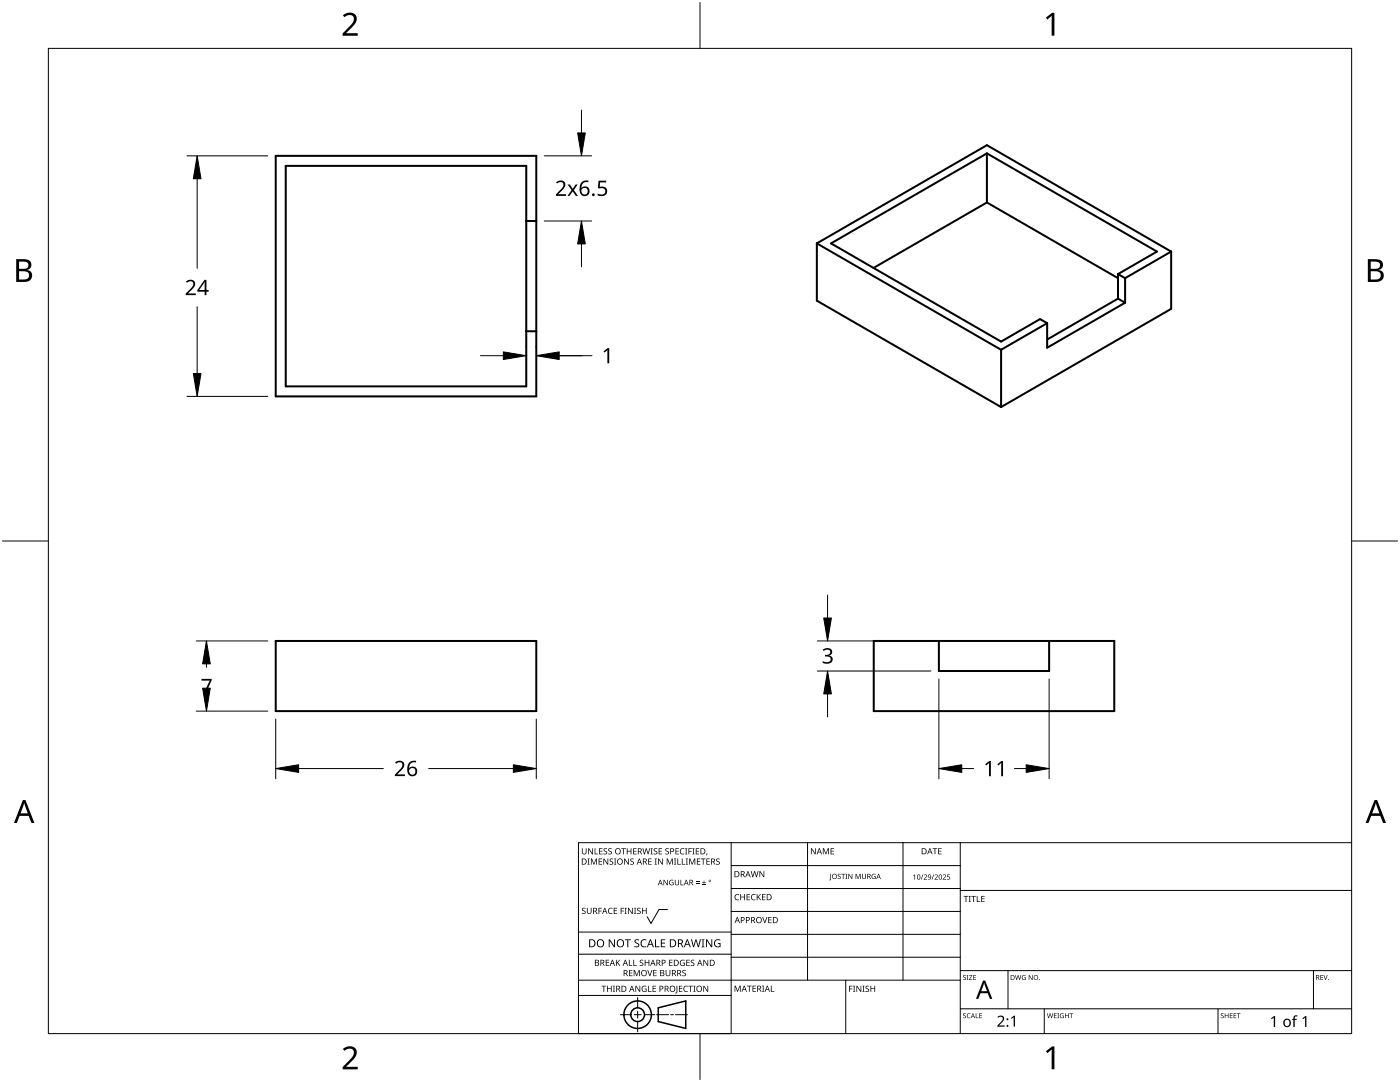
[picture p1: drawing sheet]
<svg xmlns="http://www.w3.org/2000/svg" width="279mm" height="216mm" viewBox="0 0 279 216" stroke-linecap="round" stroke-linejoin="round" font-family="sans-serif">
<g fill="none" stroke="#000" stroke-width=".4">
<path d="M55 31.1h52v48h-52zM57 33.1h48v44h-48zM197 30.6v9.8M197 30.6l33.9 19.6-7.8 4.5M197 30.6l-31.2 18 34 19.6 7.8-4.5 1.4 .8M105 44.1h2M163 48.6v11.4l36.8 21.2M163 48.6l36.8 21.2M163 48.6l34-19.6 36.7 21.2M197 40.4l26.1 15.1M197 40.4l-22.7 13.1M223.1 54.7v4.9"/>
<path d="M223.1 59.6l1.4 .8M223.1 54.7l1.4 .8M223.1 59.6l-14.1 8.2M224.5 55.5v4.9M233.7 50.2l-9.2 5.3M233.7 50.2v11.4l-33.9 19.6M105 66.1h2M199.8 69.8v11.4M209 64.5l-9.2 5.3M224.5 60.4l-15.5 9v-4.9M55 127.9h52v14h-52zM174.4 127.9h48v14h-48z"/>
<path d="M187.4 127.9v6h22v-6"/>
</g>
<path d="M9.7 9.7h260v196.5h-260z" fill="none" stroke="#000" stroke-width=".2"/>
<path d="M139.7 .5v9.2M.5 108h9.2M269.7 108h9.2M139.7 206.2v9.2" fill="none" stroke="#000" stroke-width=".2"/>
<g fill="#000">
<path d="M68.4 3.1a1.64 1.64 0 0 1 2.8 .4 2.52 2.52 0 0 1-1.2 2.2l-.9 .9h2.3v.5h-3v-.4l1.2-1.2a1.95 1.95 0 0 0 .9-2.2 1.23 1.23 0 0 0-1.8 .1zM208.7 3.5l1.3-.9h.4v4.5h-.5v-4l-.9 .8zM68.4 209.3a1.64 1.64 0 0 1 2.8 .4 2.52 2.52 0 0 1-1.2 2.2l-.9 1h2.3v.5h-3v-.5l1.2-1.2a1.95 1.95 0 0 0 .9-2.1 1.23 1.23 0 0 0-1.8 .1zM208.7 209.8l1.3-1h.4v4.6h-.5v-4l-.9 .7z"/>
<path d="M3.2 51.7h1.3a1.28 1.28 0 0 1 1.7 1.3 1.04 1.04 0 0 1-.8 .9 1.23 1.23 0 0 1 1 1.5 1.23 1.23 0 0 1-1.6 .9h-1.6zM3.8 54.1v1.7h.9a.86 .86 0 0 0 1.1-.9 .86 .86 0 0 0-1.1-.8zM3.8 52.2v1.4h.8a.78 .78 0 0 0 1.1-.7 .78 .78 0 0 0-1.1-.7z"/>
<path d="M273 51.7h1.3a1.28 1.28 0 0 1 1.7 1.3 1.04 1.04 0 0 1-.9 .9 1.23 1.23 0 0 1 1 1.5 1.23 1.23 0 0 1-1.5 .9h-1.6zM273.6 54.1v1.7h.9a.86 .86 0 0 0 1.1-.9 .86 .86 0 0 0-1.2-.8zM273.6 52.2v1.4h.8a.78 .78 0 0 0 1-.7 .78 .78 0 0 0-1.1-.7z"/>
<path d="M4.6 159.6h.5l1.8 4.6h-.6l-.6-1.4h-1.8l-.5 1.4h-.6zM4.8 160.2l-.7 2.1h1.4z"/>
<path d="M274.3 159.6h.5l1.8 4.6h-.6l-.5-1.4h-1.8l-.6 1.4h-.6zM274.6 160.2l-.7 2.1h1.4z"/>
</g>
<g fill="none" stroke="#000" stroke-width=".2">
<path d="M145.9 168.1v38.1h-30.5v-38.1h154.3M145.9 172.7h45.7M145.9 177.3h45.7M161.2 168.1v27.5M180.2 168.1v27.5M191.6 168.1v38.1M191.6 177.7h78.1M115.4 198.6h30.5M115.4 195.6h76.2M115.4 190.4h30.5M115.4 186h30.5M127.3 199v2.1"/>
<path d="M133.2 181.5h-1.7l-1.6 2.8-.7-1.4M145.9 181.9h45.7M145.9 186.4h45.7M145.9 191h45.7M168.8 195.6v10.6M191.6 193.7h78.1M201.2 193.7v7.6M262.1 193.7v7.6M123.8 202.5h2.1M126.6 202.5h1.3M127.3 201.8v1.4M127.3 203.8v2.1"/>
<path d="M128.6 202.5h2.1M131 202.5h2.4M133.8 202.5h.6M134.8 202.5h2.4M191.6 201.3h78.1M208.4 201.3v4.9M243.1 201.3v4.9"/>
</g>
<g fill="#000">
<path d="M116.1 169.3h.2v.8a.32 .32 0 0 0 .3 .3 .32 .32 0 0 0 .3-.3v-.8h.2v.8a.47 .47 0 0 1-.5 .4 .47 .47 0 0 1-.5-.5zM117.3 171.3h.4l-.1 .1v1l.1 .1h-.4l.1-.1v-1zM117.4 169.3h.2l.6 1v-1h.1v1.2h-.1l-.7-1v1h-.1zM117.9 171.3h.3l.3 1 .4-1h.2v1.2h-.1v-1l-.4 1h-.1l-.4-1v1h-.2zM118.7 169.3h.1v1h.6v.2h-.7zM119.5 171.3h.7v.1h-.6v.4h.5v.2h-.5v.4h.6v.1h-.7zM119.6 169.3h.6v.1h-.5v.4h.5v.1h-.5v.4h.5v.2h-.6zM120.5 169.4l.4-.1h.3l-.1 .1a.25 .25 0 0 0-.4-.1 .25 .25 0 0 0 0 .4 .4 .4 0 0 1 .5 .3 .4 .4 0 0 1-.3 .5 .4 .4 0 0 1-.5-.2h.2a.27 .27 0 0 0 .4-.1 .27 .27 0 0 0-.3-.3l-.2-.2zM120.4 171.3h.2l.6 1v-1h.2v1.2h-.2l-.6-1v1h-.2zM121.4 169.4l.5-.1h.2v.1a.25 .25 0 0 0-.4-.1 .25 .25 0 0 0 0 .4 .4 .4 0 0 1 .4 .3 .4 .4 0 0 1-.2 .5 .4 .4 0 0 1-.5-.2h.1a.27 .27 0 0 0 .5-.1 .27 .27 0 0 0-.4-.3l-.2-.2zM121.7 171.4l.4-.1 .3 .1-.1 .1a.25 .25 0 0 0-.4-.1 .25 .25 0 0 0 0 .4 .4 .4 0 0 1 .5 .3 .4 .4 0 0 1-.3 .5 .4 .4 0 0 1-.5-.3l.2 .1a.27 .27 0 0 0 .4-.2 .27 .27 0 0 0-.3-.3l-.2-.2zM122.5 171.3h.5l-.2 .1v1l.2 .1h-.5l.2-.1v-1z"/>
<path d="M124 169.3h.9v.1h-.4v1.1h-.1v-1.1h-.4zM124.6 171.3h.1l.7 1v-1h.1v1.2h-.2l-.6-1v1h-.1zM125.1 169.3h.1v.5h.7v-.5h.1v1.2h-.1v-.6h-.7v.6h-.1zM125.8 171.4l.5-.1 .2 .1v.1a.25 .25 0 0 0-.4-.1 .25 .25 0 0 0 0 .4 .4 .4 0 0 1 .4 .3 .4 .4 0 0 1-.2 .5 .4 .4 0 0 1-.5-.3l.1 .1a.27 .27 0 0 0 .5-.2 .27 .27 0 0 0-.4-.3l-.2-.2zM126.4 169.3h.6v.1h-.5v.4h.5v.1h-.5v.4h.5v.2h-.6zM128.2 169.3h.2l.2 1 .3-1h.2l.2 1 .3-1h.1l-.3 1.2h-.1l-.3-1.1-.3 1.1h-.2zM129.4 171.3h.6v.1h-.5v.4h.5v.2h-.5v.4h.5v.1h-.6zM129.8 169.3h.5l-.2 .1v1l.2 .1h-.5l.2-.1v-1zM130.7 171.3h.4l-.1 .1v1l.1 .1h-.4l.1-.1v-1zM130.5 169.4l.4-.1h.3l-.1 .1a.25 .25 0 0 0-.4-.1 .25 .25 0 0 0 0 .4 .4 .4 0 0 1 .5 .3 .4 .4 0 0 1-.3 .5 .4 .4 0 0 1-.5-.2h.2a.27 .27 0 0 0 .4-.1 .27 .27 0 0 0-.3-.3l-.2-.2zM131.4 169.3h.7v.1h-.5v.4h.5v.1h-.5v.4h.5v.2h-.7zM131.3 171.3h.2l.7 1-.1-1h.2v1.2h-.2l-.6-1v1h-.2z"/>
<path d="M132.4 175.6h.2l.6 .9v-.9h.1v1h-.2l-.6-.9v.9h-.1zM132.8 169.4l.4-.1h.3l-.1 .1a.25 .25 0 0 0-.3-.1 .25 .25 0 0 0 0 .4 .4 .4 0 0 1 .4 .3 .4 .4 0 0 1-.3 .5 .4 .4 0 0 1-.4-.2h.1a.27 .27 0 0 0 .5-.1 .27 .27 0 0 0-.4-.3l-.2-.2zM133.1 171.3h.2l.4 1 .4-1h.2v1.2h-.2v-1l-.4 1h-.1l-.4-1v1h-.1zM133.7 175.7l.5-.2 .2 .1v.1a.45 .45 0 0 0-.7 .4 .45 .45 0 0 0 .6 .4v-.3h-.2v-.1h.3v.5a.6 .6 0 0 1-.8-.1 .6 .6 0 0 1 .1-.8zM134.5 171.3h.4l-.1 .1v1l.1 .1h-.4l.2-.1v-1zM135.2 171.3h.1v1.1h.6v.1h-.7zM134.8 169.3h.7v.1h-.6v.4h.5v.1h-.5v.4h.6v.2h-.7zM134.7 175.6h.1v.7a.28 .28 0 0 0 .3 .2 .28 .28 0 0 0 .3-.2v-.7h.1v.7a.42 .42 0 0 1-.4 .4 .42 .42 0 0 1-.4-.4zM135.8 175.6h.1v.9h.5v.1h-.6zM136.1 171.3h.1v1.1h.6v.1h-.7zM135.8 169.4l.5-.2 .3 .1-.1 .1a.49 .49 0 0 0-.7 .5 .49 .49 0 0 0 .8 .4 .52 .52 0 0 1-.7 .1 .52 .52 0 0 1-.2-.6zM136.7 169.3h.5l-.2 .1v1l.2 .1h-.5l.2-.1v-1z"/>
<path d="M136.9 171.3h.4l-.1 .1v1l.1 .1h-.4l.1-.1v-1zM137.4 169.3h.7v.1h-.6v.4h.5v.2h-.5v.5h-.1zM137.5 171.3h.3l.3 1 .4-1h.3v1.2h-.2v-1l-.4 1h-.1l-.4-1v1h-.2zM138.2 169.3h.4l-.1 .1v1l.1 .1h-.4l.1-.1v-1zM138.9 176.2h.7v.1h-.7zM138.9 175.9h.7v.1h-.7zM138.9 169.3h.6v.1h-.5v.4h.5v.1h-.5v.4h.5v.2h-.6zM139.1 171.3h.7v.1h-.6v.4h.5v.2h-.5v.4h.6v.1h-.7zM140.1 176.5h.8v.1h-.8zM139.9 171.3h.9v.1h-.4v1.1h-.1v-1.1h-.4zM140.4 175.7h.2v.3h.3v.2h-.3v.3h-.2v-.3h-.3v-.2h.3zM141 170.3h.2l-.3 .4z"/>
<path d="M141 171.3h.7v.1h-.6v.4h.5v.2h-.5v.4h.6v.1h-.7zM143 171.4l.4-.1 .2 .1v.1a.25 .25 0 0 0-.4-.1 .25 .25 0 0 0 0 .4 .4 .4 0 0 1 .5 .3 .4 .4 0 0 1-.3 .5 .4 .4 0 0 1-.5-.3l.2 .1a.27 .27 0 0 0 .4-.2 .27 .27 0 0 0-.3-.3l-.3-.2zM146.8 178.6l.4-.2 .3 .1v.1a.49 .49 0 0 0-.7 .4 .49 .49 0 0 0 .7 .5 .52 .52 0 0 1-.7 0 .52 .52 0 0 1-.2-.6zM147.7 178.4h.2v.5h.6v-.5h.2v1.2h-.2v-.5h-.6v.5h-.2zM149 178.4h.7v.1h-.5v.4h.4v.2h-.4v.4h.5v.1h-.7zM150 178.6l.5-.2 .3 .1-.1 .1a.49 .49 0 0 0-.7 .4 .49 .49 0 0 0 .8 .5 .52 .52 0 0 1-.7 0 .52 .52 0 0 1-.2-.6zM149.8 173.8h.2l.2 1.1 .3-1.1h.2l.3 1.1 .2-1.1h.2l-.3 1.2h-.2l-.3-1-.3 1h-.1zM151 178.4h.2v.6l.5-.6h.2l-.5 .5 .5 .7h-.2l-.4-.6-.1 .6h-.2zM151.6 173.8h.1l.7 1v-1h.1v1.2h-.2l-.6-1v1h-.1zM152.1 178.4h.7v.1h-.6v.4h.5v.2h-.5v.4h.6v.1h-.7zM161.8 169.3h.2l.7 1v-1h.1v1.2h-.2l-.6-1v1h-.2zM164.2 169.3h.2l.4 .9 .4-.9h.2v1.2h-.1v-1.1l-.4 1.1h-.1l-.4-1.1v1.1h-.2z"/>
<path d="M165.7 174.4h.1v1l-.3 .3v-.2l.2-.1zM165.8 169.3h.6v.1h-.5v.4h.5v.1h-.5v.4h.5v.2h-.6zM167.2 174.5l.4-.1h.2l-.1 .1a.24 .24 0 0 0-.3-.1 .24 .24 0 0 0-.1 .3 .24 .24 0 0 0 .3 .2 .32 .32 0 0 1 .1 .5 .32 .32 0 0 1-.5-.2v.1a.26 .26 0 0 0 .4 0 .26 .26 0 0 0 .1-.3 .26 .26 0 0 0-.4-.1zM167.9 174.4h.8v.1h-.4v.9h-.1v-.9h-.3zM168.7 174.4h.4l-.1 .1v.8l.1 .1h-.4l.1-.1v-.8zM169.3 174.4h.1l.6 .8v-.8h.1v1h-.1l-.6-.9v.9h-.1zM170.8 174.4h.1l.4 .8 .3-.8h.2v1h-.2l.1-.9-.5 .9-.3-.9v.9h-.1zM172 174.4h.2v.6a.26 .26 0 0 0 .2 .3 .26 .26 0 0 0 .3-.3v-.6h.1v.6a.39 .39 0 0 1-.4 .4 .39 .39 0 0 1-.4-.4zM174.1 174.5l.4-.1h.3l-.1 .1a.42 .42 0 0 0-.6 .3 .42 .42 0 0 0 .5 .5v-.3h-.2v-.2h.4v.5a.56 .56 0 0 1-.8-.1 .56 .56 0 0 1 .1-.7zM182.2 174.7l.4-.2v1h-.1v-.9l-.2 .2zM184.1 174.5h.2l-.4 1h-.1zM184.4 174.6a.37 .37 0 0 1 .6 0 .37 .37 0 0 1-.3 .6l-.2 .2h.5v.1h-.7l.3-.4a.27 .27 0 0 0 .3-.3 .27 .27 0 0 0-.4-.2z"/>
<path d="M186.3 174.5h.1l-.4 1h-.1zM186.1 169.3h.9v.1h-.3v1.1h-.2v-1.1h-.4zM186.5 174.6a.37 .37 0 0 1 .6 0 .37 .37 0 0 1-.2 .6l-.2 .2h.5v.1h-.7l.3-.4a.27 .27 0 0 0 .3-.3 .27 .27 0 0 0-.4-.2zM187.2 169.3h.7v.1h-.5v.4h.5v.1h-.5v.4h.5v.2h-.7zM188.2 174.6a.37 .37 0 0 1 .6 0 .37 .37 0 0 1-.3 .6l-.2 .2h.5v.1h-.7l.3-.4a.27 .27 0 0 0 .3-.3 .27 .27 0 0 0-.4-.2zM189 174.5h.6v.1h-.4l-.1 .3a.34 .34 0 0 1 .5 .2 .34 .34 0 0 1-.2 .4 .34 .34 0 0 1-.4-.1 .27 .27 0 0 0 .4 .1 .27 .27 0 0 0 .1-.4 .27 .27 0 0 0-.4-.1zM192.3 178.8h.9v.1h-.3v1.1h-.2v-1.1h-.4zM193.3 178.8h.5l-.2 .1v1l.2 .1h-.5l.2-.1v-1zM193.8 178.8h1v.1h-.4v1.1h-.2v-1.1h-.4zM194.9 178.8h.2v1.1h.5v.1h-.7zM195.8 178.8h.7v.1h-.5v.4h.5v.1h-.5v.5h.5v.1h-.7zM116.2 181.3l.4-.2 .3 .1-.1 .1a.25 .25 0 0 0-.4-.1 .25 .25 0 0 0 0 .4 .4 .4 0 0 1 .5 .3 .4 .4 0 0 1-.3 .5 .4 .4 0 0 1-.5-.2h.2a.27 .27 0 0 0 .4-.1 .27 .27 0 0 0-.3-.3l-.2-.2z"/>
<path d="M117.1 181.1h.2v.8a.32 .32 0 0 0 .3 .3 .32 .32 0 0 0 .3-.3v-.8h.2v.8a.47 .47 0 0 1-.5 .5 .47 .47 0 0 1-.5-.5zM119.4 181.1h.7v.2h-.5v.4h.5v.1h-.5v.6h-.2zM120 196.7h1v.1h-.4v1.1h-.2v-1.1h-.4zM120.9 191.5h.7v.1h-.6v.4h.5v.2h-.5v.4h.6v.1h-.7zM121.5 181.3l.4-.2 .4 .1-.1 .1a.49 .49 0 0 0-.7 .5 .49 .49 0 0 0 .7 .4 .52 .52 0 0 1-.6 .1 .52 .52 0 0 1-.3-.6zM121.1 196.7h.2v.5h.6v-.5h.2v1.2h-.2v-.6h-.6v.6h-.2zM121.5 187.4h.2l.9 1.3v-1.3h.1v1.6h-.2l-.8-1.3v1.3h-.2zM122.3 196.7h.4l-.1 .1v1l.1 .1h-.4l.2-.1v-1zM122.5 181.1h.7v.2h-.6v.4h.5v.1h-.5v.4h.6v.2h-.7zM122.9 191.5h.2v.6l.5-.6h.2l-.5 .5 .5 .7h-.2l-.4-.6-.1 .6h-.2zM123.9 181.1h.6v.2h-.5v.4h.5v.1h-.5v.6h-.1zM124.7 181.1h.4l-.2 .2v.9l.2 .2h-.4l.1-.2v-.9z"/>
<path d="M124.7 187.4h1.2v.2h-.5v1.4h-.2v-1.4h-.5zM125.5 191.5h.2v1.1h.5v.1h-.7zM125.5 193.6h.7v.1h-.5v.4h.5v.1h-.5v.4h.5v.2h-.7zM125.3 181.1h.2l.7 1.1-.1-1.1h.2v1.3h-.2l-.6-1v1h-.2zM126.4 191.5h.1v1.1h.6v.1h-.7zM126.5 181.1h.5l-.2 .2v.9l.2 .2h-.5l.2-.2v-.9zM126.5 193.6h.2l.4 1 .4-1h.2v1.2h-.2v-1.1l-.4 1.1h-.1l-.4-1.1v1.1h-.1zM126.7 187.6l.3-.2 .6 .1-.2 .1a.33 .33 0 0 0-.6 .2 .33 .33 0 0 0 .4 .4 .47 .47 0 0 1 .4 .6 .47 .47 0 0 1-.7 .2h-.3v-.2h.2a.35 .35 0 0 0 .6-.2 .35 .35 0 0 0-.5-.4l-.3-.2zM126.8 196.7h.2l.6 1v-1h.2v1.2h-.2l-.7-1 .1 1h-.2zM127.2 181.3l.4-.2 .3 .1-.1 .1a.25 .25 0 0 0-.4-.1 .25 .25 0 0 0 0 .4 .4 .4 0 0 1 .5 .3 .4 .4 0 0 1-.3 .5 .4 .4 0 0 1-.5-.2h.2a.27 .27 0 0 0 .4-.1 .27 .27 0 0 0-.3-.3l-.2-.2zM127.7 191.6l.4-.1 .3 .1-.1 .1a.25 .25 0 0 0-.3-.1 .25 .25 0 0 0 0 .4 .4 .4 0 0 1 .4 .3 .4 .4 0 0 1-.3 .5 .4 .4 0 0 1-.4-.3l.1 .1a.27 .27 0 0 0 .5-.2 .27 .27 0 0 0-.4-.3l-.2-.2zM128 187.6l.6-.2 .4 .1-.1 .2a.63 .63 0 0 0-.9 .5 .63 .63 0 0 0 1 .6v.2a.83 .83 0 0 1-1.1-.3 .83 .83 0 0 1 .1-1.1z"/>
<path d="M128.2 196.8l.6-.1 .2 .1v.1a.5 .5 0 0 0-.8 .4 .5 .5 0 0 0 .7 .5v-.4h-.3v-.1h.4v.6a.66 .66 0 0 1-.8-.2 .66 .66 0 0 1 0-.9zM128.1 181.1h.2v.6h.6v-.6h.2v1.3h-.2v-.6h-.6v.6h-.2zM129.2 193.6h.1l.4 1 .3-1h.2l-.4 1.2h-.2zM129.3 196.7h.2v1.1h.5v.1h-.7zM128.7 191.5h.1v.5h.6v-.5h.2v1.2h-.2v-.5h-.6v.5h-.1zM130.7 187.4h.2v1.4h.7v.2h-.9zM130.2 196.7h.7v.1h-.5v.4h.5v.1h-.5v.5h.5v.1h-.7zM130.4 193.6h.6v.1h-.5v.4h.5v.1h-.5v.4h.5v.2h-.6zM131.9 187.4h.9v.2h-.7v.5h.6v.2h-.6v.5h.7v.2h-.9zM132.8 193.6h.2v.7a.32 .32 0 0 0 .3 .4 .32 .32 0 0 0 .3-.4v-.7h.2v.7a.47 .47 0 0 1-.5 .5 .47 .47 0 0 1-.5-.5zM133.5 191.5h.7v.1h-.5v.4h.5v.2h-.5v.4h.5v.1h-.7zM135 196.7h.2v1.3l-.1 .2h-.3l-.1-.1 .3-.2z"/>
<path d="M135.5 196.7h.7v.1h-.5v.4h.4v.1h-.4v.5h.5v.1h-.7zM135.8 191.7l.5-.2 .4 .1-.1 .1a.5 .5 0 0 0-.8 .4 .5 .5 0 0 0 .7 .5v-.4h-.2v-.1h.4v.6a.66 .66 0 0 1-.9-.1 .66 .66 0 0 1 0-.9zM136.2 193.7l.4-.2 .3 .1-.1 .1a.25 .25 0 0 0-.4-.1 .25 .25 0 0 0 0 .4 .4 .4 0 0 1 .5 .3 .4 .4 0 0 1-.3 .5 .4 .4 0 0 1-.5-.2h.2a.27 .27 0 0 0 .5-.1 .27 .27 0 0 0-.4-.3l-.2-.2zM136.5 196.8l.5-.1 .3 .1-.1 .1a.49 .49 0 0 0-.7 .4 .49 .49 0 0 0 .8 .4 .52 .52 0 0 1-.7 .1 .52 .52 0 0 1-.2-.6zM137 191.5h.6v.1h-.5v.4h.5v.2h-.5v.4h.5v.1h-.6zM137.4 196.7h.9v.1h-.4v1.1h-.1v-1.1h-.4zM137.9 191.6l.4-.1 .3 .1-.1 .1a.25 .25 0 0 0-.4-.1 .25 .25 0 0 0 0 .4 .4 .4 0 0 1 .5 .3 .4 .4 0 0 1-.3 .5 .4 .4 0 0 1-.5-.3l.2 .1a.27 .27 0 0 0 .4-.2 .27 .27 0 0 0-.3-.3l-.2-.2zM138.4 196.7h.4l-.1 .1v1l.1 .1h-.4l.1-.1v-1zM137.9 187.4h.2l.3 1.4 .4-1.4h.2l.4 1.4 .3-1.4h.2l-.4 1.6h-.2l-.4-1.3-.4 1.3h-.2zM140 187.4h.6l-.2 .2v1.3l.2 .1h-.6l.2-.1v-1.3zM140.4 196.7h.1l.7 1v-1h.1v1.2h-.1l-.7-1v1h-.1zM140.4 191.5h.2l.6 1v-1h.1v1.2h-.1l-.7-1v1h-.1z"/>
<path d="M140.9 187.4h.2l.9 1.3v-1.3h.1v1.6h-.2l-.8-1.3v1.3h-.2zM142.7 187.6l.7-.2 .4 .1-.1 .2a.65 .65 0 0 0-1 .5 .65 .65 0 0 0 .9 .6v-.4h-.3v-.2h.5v.7a.86 .86 0 0 1-1.1-.1 .86 .86 0 0 1 0-1.2zM146.6 196.7h.2l.4 1 .4-1h.2v1.2h-.1v-1.1l-.4 1.1h-.2l-.4-1.1v1.1h-.1zM149.1 196.7h.9v.1h-.4v1.1h-.1v-1.1h-.4zM150.2 196.7h.7v.1h-.6v.4h.5v.1h-.5v.5h.6v.1h-.7zM152.1 183h.2l.3 1 .4-1h.1l-.4 1.2h-.1zM152.1 196.7h.4l-.1 .1v1l.1 .1h-.4l.1-.1v-1zM153.8 196.7h.2v1.1h.5v.1h-.7zM153.3 183h.7v.1h-.5v.4h.5v.1h-.5v.5h.5v.1h-.7zM169.5 196.7h.6v.1h-.5v.5h.5v.1h-.5v.5h-.1zM170.2 196.7h.5l-.2 .1v1l.2 .1h-.5l.2-.1v-1zM170.9 196.7h.2l.6 1v-1h.2v1.2h-.2l-.6-1v1h-.2z"/>
<path d="M172.1 196.7h.5l-.2 .1v1l.2 .1h-.5l.2-.1v-1zM172.8 196.8l.4-.1h.2v.2a.25 .25 0 0 0-.4-.1 .25 .25 0 0 0 0 .4 .4 .4 0 0 1 .5 .3 .4 .4 0 0 1-.3 .4 .4 .4 0 0 1-.5-.2l.2 .1a.27 .27 0 0 0 .4-.2 .27 .27 0 0 0-.3-.3l-.3-.2zM173.7 196.7h.2v.5h.6v-.5h.2v1.2h-.2v-.6h-.6v.6h-.2zM192.2 194.7l.4-.1h.2l-.1 .1a.24 .24 0 0 0-.3 0 .24 .24 0 0 0-.1 .3 .24 .24 0 0 0 .4 .1 .31 .31 0 0 1 0 .4 .31 .31 0 0 1-.5-.1 .24 .24 0 0 0 .3 .1 .24 .24 0 0 0 .1-.3l-.4-.3zM192.9 194.6h.4l-.1 .1v.7l.1 .1h-.4l.1-.1v-.7zM193.4 194.6h.6l-.5 .8h.6v.1h-.7l.5-.8h-.5zM194.2 194.6h.6v.1h-.4v.3h.4v.1h-.4v.3h.4v.1h-.6zM202.6 194.6h.1l.2 .8 .2-.8h.2l.2 .8 .2-.8h.1l-.2 .9h-.2l-.2-.8-.2 .8h-.2zM204 194.7l.4-.1h.3l-.1 .1a.4 .4 0 0 0-.6 .4 .4 .4 0 0 0 .6 .3v-.3l-.2-.1h.3v.5a.53 .53 0 0 1-.7-.1 .53 .53 0 0 1 0-.7zM205.3 194.6h.1l.6 .8v-.8h.1v.9h-.2l-.5-.8v.8h-.1zM263.5 194.6h.6v.1h-.5v.3h.4v.1h-.4v.3h.5v.1h-.6zM264.1 194.6h.2l.2 .8 .3-.8h.2l-.4 .9h-.1z"/>
<path d="M192.2 202.3l.4-.1h.2l-.1 .1a.24 .24 0 0 0-.3 0 .24 .24 0 0 0-.1 .3 .24 .24 0 0 0 .4 .1 .31 .31 0 0 1 0 .5 .31 .31 0 0 1-.5-.2 .24 .24 0 0 0 .3 .1 .24 .24 0 0 0 .1-.3l-.4-.2zM193.1 202.3l.3-.1h.3l-.1 .1a.39 .39 0 0 0-.5 .4 .39 .39 0 0 0 .5 .3 .46 .46 0 0 1-.6 0 .46 .46 0 0 1 .1-.7zM194.7 202.2h.1v.8h.5v.2h-.6zM195.4 202.2h.6v.1h-.4v.3h.4v.1h-.4v.4h.4v.1h-.6zM199.1 202.9a.76 .76 0 0 1 1.2 0 .76 .76 0 0 1-.3 1.1l-.6 .6h1.1v.3h-1.5v-.3l.8-.8a.52 .52 0 0 0 .3-.8 .52 .52 0 0 0-.9 .1zM201.7 203.1l.6-.4h.3v2.2h-.3v-1.9l-.4 .3zM209 202.2h.1l.2 .8 .2-.8h.1l.3 .8 .2-.8h.1l-.3 1h-.1l-.2-.9-.3 .9h-.1zM210.3 202.2h.6v.1h-.4v.3h.3v.1h-.3v.4h.4v.1h-.6zM211 202.2h.4l-.2 .1v.8l.2 .1h-.4l.1-.1v-.8zM211.6 202.3l.7-.1-.1 .1a.4 .4 0 0 0-.6 .4 .4 .4 0 0 0 .6 .3v-.2l-.2-.2h.3v.5a.53 .53 0 0 1-.7-.1 .53 .53 0 0 1 0-.7zM212.5 202.2h.2v.4h.5v-.4h.1v1h-.1v-.5h-.5v.5h-.2zM213.4 202.2h.8v.1h-.3v.9h-.2v-.9h-.3z"/>
<path d="M243.7 202.3l.3-.1h.2v.1a.24 .24 0 0 0-.3 0 .24 .24 0 0 0-.1 .3 .24 .24 0 0 0 .3 .1 .31 .31 0 0 1 0 .5 .31 .31 0 0 1-.5-.2 .24 .24 0 0 0 .4 .1 .24 .24 0 0 0 0-.3l-.3-.2zM244.4 202.2h.2v.4h.5v-.4h.1v1h-.1v-.5h-.5v.5h-.2zM245.4 202.2h.6v.1h-.4v.3h.4v.1h-.4v.4h.4v.1h-.6zM246.2 202.2h.5v.1h-.4v.3h.4v.1h-.4v.4h.4v.1h-.5zM246.8 202.2h.8v.1h-.3v.9h-.2v-.9h-.3zM253.7 203.2l.6-.5h.2v2.2h-.3v-1.9l-.4 .4zM258.2 202.7l.3-.1h.5l-.1 .3-.4-.1-.1 .2v.3h.4v.2h-.4v1.4h-.3v-1.4h-.3l.3-.2zM259.9 203.2l.6-.5h.2v2.2h-.2v-1.9l-.5 .4z"/>
<path d="M116.1 171.3h.4a.61 .61 0 0 1 .6 .6 .61 .61 0 0 1-.6 .6h-.4zM116.3 171.4v1h.1a.48 .48 0 0 0 .5-.5 .48 .48 0 0 0-.4-.5z"/>
<path d="M122.7 169.9a.61 .61 0 0 1 1.2 0 .61 .61 0 0 1-1.2 0zM122.9 169.9a.45 .45 0 0 0 .9 0 .45 .45 0 0 0-.9 0z"/>
<path d="M123.1 171.9a.61 .61 0 0 1 1.2 0 .61 .61 0 0 1-1.2 0zM123.3 171.9a.45 .45 0 0 0 .9 0 .45 .45 0 0 0-.9 0z"/>
<path d="M127.3 169.3h.3a.35 .35 0 0 1 .5 .2 .35 .35 0 0 1-.3 .4l.4 .6h-.2l-.3-.5h-.3v.5h-.1zM127.4 169.4v.4h.2a.23 .23 0 0 0 .3-.2 .23 .23 0 0 0-.3-.2z"/>
<path d="M127.5 171.3h.2l.4 1.2h-.1l-.2-.4h-.4l-.2 .4h-.1zM127.6 171.5l-.2 .5h.4z"/>
<path d="M128.3 171.3h.3a.35 .35 0 0 1 .5 .2 .35 .35 0 0 1-.3 .5l.4 .5h-.2l-.3-.5h-.2v.5h-.2zM128.5 171.4v.5h.1a.23 .23 0 0 0 .3-.2 .23 .23 0 0 0-.3-.3z"/>
<path d="M131.7 175.5h.1l.5 1.1h-.2l-.1-.3h-.4l-.2 .3h-.1zM131.8 175.7l-.2 .5h.3z"/>
<path d="M133.8 169.3h.3a.41 .41 0 0 1 .4 .5 .41 .41 0 0 1-.6 .2v.5h-.1zM133.9 169.4v.5a.29 .29 0 0 0 .5-.3 .29 .29 0 0 0-.5-.2z"/>
<path d="M136.9 175.5h.1l.4 1.1h-.1l-.1-.3h-.5l-.1 .3h-.1zM137 175.7l-.2 .5h.3z"/>
<path d="M137.6 175.6h.3a.31 .31 0 0 1 .4 .2 .31 .31 0 0 1-.2 .4l.3 .4h-.2l-.3-.4h-.2v.4h-.1zM137.7 175.7v.4h.2a.21 .21 0 0 0 .2-.2 .21 .21 0 0 0-.2-.2z"/>
<path d="M139.8 169.3h.4a.61 .61 0 0 1 .6 .6 .61 .61 0 0 1-.7 .6h-.3zM140 169.4v.9h.1a.48 .48 0 0 0 .5-.4 .48 .48 0 0 0-.4-.5z"/>
<path d="M141.4 175.8a.25 .25 0 0 1 .5 0 .25 .25 0 0 1-.5 0zM141.5 175.8a.15 .15 0 0 0 .3 0 .15 .15 0 0 0-.3 0z"/>
<path d="M141.9 171.3h.4a.35 .35 0 0 1 .4 .2 .35 .35 0 0 1-.2 .5l.3 .5h-.2l-.3-.5h-.2v.5h-.2zM142.1 171.4v.5h.2a.23 .23 0 0 0 .2-.2 .23 .23 0 0 0-.3-.3z"/>
<path d="M146.6 173.8h.4a.61 .61 0 0 1 .6 .6 .61 .61 0 0 1-.7 .6h-.3zM146.7 174v.9h.2a.48 .48 0 0 0 .5-.5 .48 .48 0 0 0-.5-.4z"/>
<path d="M147.8 173.8h.4a.35 .35 0 0 1 .4 .3 .35 .35 0 0 1-.2 .4l.3 .5h-.2l-.3-.5h-.2v.5h-.2zM148 174v.4h.2a.23 .23 0 0 0 .3-.2 .23 .23 0 0 0-.3-.2z"/>
<path d="M149.2 173.8h.1l.5 1.2h-.1l-.2-.3h-.5l-.1 .3h-.2zM149.3 174l-.2 .5h.4z"/>
<path d="M153 178.4h.4a.61 .61 0 0 1 .6 .6 .61 .61 0 0 1-.6 .6h-.4zM153.2 178.5v1h.1a.48 .48 0 0 0 .5-.5 .48 .48 0 0 0-.4-.5z"/>
<path d="M163.4 169.2h.2l.5 1.3h-.2l-.2-.4h-.4l-.2 .4h-.1zM163.5 169.4l-.2 .6h.4z"/>
<path d="M166 174.9a.51 .51 0 0 1 1 0 .51 .51 0 0 1-1 0zM166.2 174.9a.4 .4 0 0 0 .8 0 .4 .4 0 0 0-.8 0z"/>
<path d="M173.1 174.4h.3a.29 .29 0 0 1 .3 .2 .29 .29 0 0 1-.2 .3l.3 .5h-.1l-.3-.4h-.2v.4h-.1zM173.2 174.5v.4h.2a.2 .2 0 0 0 .2-.2 .2 .2 0 0 0-.2-.2z"/>
<path d="M175.3 174.4h.1l.4 1h-.1l-.2-.3h-.4l-.1 .3h-.1zM175.3 174.5l-.1 .5h.3z"/>
<path d="M183.1 174.6h.4l.2 .5a.38 .38 0 0 1-.5 .4 .38 .38 0 0 1-.2-.6zM183.2 174.6v.1a.39 .39 0 0 0-.1 .4 .39 .39 0 0 0 .4 .3 .4 .4 0 0 0 .1-.5 .4 .4 0 0 0-.4-.3z"/>
<path d="M184 169.3h.3a.61 .61 0 0 1 .6 .6 .61 .61 0 0 1-.6 .6h-.3zM184.1 169.4v.9h.2a.48 .48 0 0 0 .5-.4 .48 .48 0 0 0-.5-.5z"/>
<path d="M185.3 174.6a.49 .49 0 0 1 .6 .3 .49 .49 0 0 1-.4 .6h-.3v-.1h.4l.1-.4a.32 .32 0 0 1-.5 0 .32 .32 0 0 1 .1-.4zM185.3 174.8a.22 .22 0 0 0 .4 0 .22 .22 0 0 0-.4 0z"/>
<path d="M185.5 169.2h.1l.5 1.3h-.1l-.2-.4h-.5l-.1 .4h-.2zM185.6 169.4l-.2 .6h.4z"/>
<path d="M187.5 174.6h.4l.1 .5a.38 .38 0 0 1-.4 .4 .38 .38 0 0 1-.3-.6zM187.5 174.6v.1a.39 .39 0 0 0-.1 .4 .39 .39 0 0 0 .4 .3 .4 .4 0 0 0 .2-.5 .4 .4 0 0 0-.5-.3z"/>
<path d="M118.4 181.1h.3a.35 .35 0 0 1 .4 .3 .35 .35 0 0 1-.2 .4l.3 .6h-.1l-.3-.5h-.3v.5h-.1zM118.5 181.3v.4h.2a.23 .23 0 0 0 .3-.2 .23 .23 0 0 0-.3-.2z"/>
<path d="M118.7 191.5h.4a.31 .31 0 0 1 .4 .2 .31 .31 0 0 1-.2 .4 .33 .33 0 0 1 .3 .4 .33 .33 0 0 1-.4 .2h-.5zM118.9 192.2v.4h.2a.23 .23 0 0 0 .3-.2 .23 .23 0 0 0-.3-.2zM118.9 191.6v.4h.2a.21 .21 0 0 0 .3-.2 .21 .21 0 0 0-.3-.2z"/>
<path d="M117.6 187.4h.5a.79 .79 0 0 1 .7 .8 .79 .79 0 0 1-.8 .8h-.4zM117.8 187.6v1.2h.2a.62 .62 0 0 0 .6-.6 .62 .62 0 0 0-.6-.6z"/>
<path d="M119.8 191.5h.4a.35 .35 0 0 1 .4 .3 .35 .35 0 0 1-.2 .4l.3 .5h-.2l-.3-.5h-.2v.5h-.2zM120 191.6v.5h.2a.23 .23 0 0 0 .3-.2 .23 .23 0 0 0-.3-.3z"/>
<path d="M119.3 187.6a.77 .77 0 0 1 1.1 .1 .77 .77 0 0 1-.2 1.1 .77 .77 0 0 1-1-.2l-.1-.6zM119.5 187.7a.63 .63 0 0 0-.2 .8 .63 .63 0 0 0 .8 .3 .63 .63 0 0 0 .2-.9 .63 .63 0 0 0-.8-.2z"/>
<path d="M120.6 181.1h.2l.4 1.3h-.1l-.2-.4h-.4l-.2 .4h-.1zM120.7 181.3l-.2 .6h.4z"/>
<path d="M122.1 191.5h.2l.5 1.2h-.2l-.1-.3h-.5l-.2 .3h-.1zM122.2 191.7l-.2 .5h.4z"/>
<path d="M123 196.7h.3a.35 .35 0 0 1 .4 .2 .35 .35 0 0 1-.2 .5l.3 .5h-.1l-.3-.5h-.3v.5h-.1zM123.1 196.8v.5h.2a.23 .23 0 0 0 .3-.3 .23 .23 0 0 0-.3-.2z"/>
<path d="M123.3 187.6a.77 .77 0 0 1 1.1 .1 .77 .77 0 0 1-.2 1.1 .77 .77 0 0 1-1.1-.2v-.6zM123.5 187.7a.63 .63 0 0 0-.2 .8 .63 .63 0 0 0 .8 .3 .63 .63 0 0 0 .2-.9 .63 .63 0 0 0-.8-.2z"/>
<path d="M124.5 193.6h.3a.35 .35 0 0 1 .4 .2 .35 .35 0 0 1-.2 .4l.3 .6h-.1l-.3-.5h-.3v.5h-.1zM124.6 193.7v.4h.2a.23 .23 0 0 0 .3-.2 .23 .23 0 0 0-.3-.2z"/>
<path d="M124 196.7h.4a.61 .61 0 0 1 .6 .6 .61 .61 0 0 1-.6 .6h-.4zM124.2 196.8v1h.2a.48 .48 0 0 0 .5-.5 .48 .48 0 0 0-.5-.5z"/>
<path d="M124.7 191.5h.2l.4 1.2h-.1l-.2-.3h-.4l-.2 .3h-.1zM124.8 191.7l-.2 .5h.4z"/>
<path d="M126 196.7h.2l.4 1.2h-.1l-.2-.4h-.4l-.2 .4h-.1zM126.1 196.8l-.2 .6h.4z"/>
<path d="M127.9 194.2a.61 .61 0 0 1 1.2 0 .61 .61 0 0 1-1.2 0zM128.1 194.2a.45 .45 0 0 0 .9 0 .45 .45 0 0 0-.9 0z"/>
<path d="M129.7 187.4h.2l.6 1.6h-.2l-.2-.5h-.6l-.2 .5h-.2zM129.8 187.6l-.3 .7h.5z"/>
<path d="M130.2 191.5h.2l.4 1.2h-.1l-.2-.3h-.4l-.2 .3h-.1zM130.3 191.7l-.2 .5h.4z"/>
<path d="M131 191.5h.3a.35 .35 0 0 1 .5 .3 .35 .35 0 0 1-.3 .4l.4 .5h-.2l-.3-.5h-.2v.5h-.2zM131.2 191.6v.5h.1a.23 .23 0 0 0 .3-.2 .23 .23 0 0 0-.3-.3z"/>
<path d="M131.8 193.6h.3a.31 .31 0 0 1 .4 .1 .31 .31 0 0 1-.2 .4 .33 .33 0 0 1 .3 .4 .33 .33 0 0 1-.4 .3h-.4zM131.9 194.2v.4h.3a.23 .23 0 0 0 .2-.2 .23 .23 0 0 0-.3-.2zM131.9 193.7v.4h.2a.21 .21 0 0 0 .3-.2 .21 .21 0 0 0-.3-.2z"/>
<path d="M131.6 196.7h.3a.41 .41 0 0 1 .5 .5 .41 .41 0 0 1-.6 .2v.5h-.2zM131.8 196.8v.5a.29 .29 0 0 0 .4-.2 .29 .29 0 0 0-.4-.3z"/>
<path d="M132.6 196.7h.4a.35 .35 0 0 1 .4 .2 .35 .35 0 0 1-.2 .5l.3 .5h-.2l-.3-.5h-.2v.5h-.2zM132.8 196.8v.5h.2a.23 .23 0 0 0 .3-.3 .23 .23 0 0 0-.3-.2z"/>
<path d="M132.1 191.5h.3a.41 .41 0 0 1 .4 .5 .41 .41 0 0 1-.6 .3v.4h-.1zM132.2 191.6v.5a.29 .29 0 0 0 .5-.2 .29 .29 0 0 0-.5-.3z"/>
<path d="M134.1 193.6h.3a.35 .35 0 0 1 .5 .2 .35 .35 0 0 1-.3 .4l.4 .6h-.2l-.3-.5h-.2v.5h-.2zM134.3 193.7v.4h.1a.23 .23 0 0 0 .3-.2 .23 .23 0 0 0-.3-.2z"/>
<path d="M133.6 197.3a.61 .61 0 0 1 1.2 0 .61 .61 0 0 1-1.2 0zM133.8 197.3a.45 .45 0 0 0 .9 0 .45 .45 0 0 0-.9 0z"/>
<path d="M133.7 187.4h.5a.79 .79 0 0 1 .7 .8 .79 .79 0 0 1-.8 .8h-.4zM133.9 187.6v1.2h.2a.62 .62 0 0 0 .6-.6 .62 .62 0 0 0-.6-.6z"/>
<path d="M135.2 193.6h.3a.35 .35 0 0 1 .4 .2 .35 .35 0 0 1-.2 .4l.3 .6h-.2l-.2-.5h-.3v.5h-.1zM135.3 193.7v.4h.2a.23 .23 0 0 0 .3-.2 .23 .23 0 0 0-.3-.2z"/>
<path d="M134.5 191.5h.4a.61 .61 0 0 1 .6 .6 .61 .61 0 0 1-.7 .6h-.3zM134.6 191.6v1h.2a.48 .48 0 0 0 .5-.5 .48 .48 0 0 0-.5-.5z"/>
<path d="M135.3 187.4h.4a.45 .45 0 0 1 .6 .3 .45 .45 0 0 1-.3 .6l.4 .7h-.2l-.4-.6h-.3v.6h-.2zM135.5 187.6v.6h.2a.3 .3 0 0 0 .4-.3 .3 .3 0 0 0-.4-.3z"/>
<path d="M137.1 187.4h.2l.6 1.6h-.2l-.2-.5h-.7l-.1 .5h-.2zM137.2 187.6l-.3 .7h.5z"/>
<path d="M139.6 191.5h.1l.5 1.2h-.2l-.1-.3h-.5l-.1 .3h-.2zM139.7 191.7l-.2 .5h.4z"/>
<path d="M138.9 197.3a.61 .61 0 0 1 1.2 0 .61 .61 0 0 1-1.2 0zM139.1 197.3a.45 .45 0 0 0 .9 0 .45 .45 0 0 0-.9 0z"/>
<path d="M141.7 191.5h.3a.61 .61 0 0 1 .6 .6 .61 .61 0 0 1-.6 .6h-.3zM141.8 191.6v1h.2a.48 .48 0 0 0 .5-.5 .48 .48 0 0 0-.5-.5z"/>
<path d="M147.1 183h.1l.5 1.2h-.2l-.1-.4h-.5l-.2 .4h-.1zM147.1 183.1l-.2 .6h.4z"/>
<path d="M147.8 183h.4a.41 .41 0 0 1 .4 .5 .41 .41 0 0 1-.6 .2v.5h-.2zM148 183.1v.5a.29 .29 0 0 0 .5-.2 .29 .29 0 0 0-.5-.3z"/>
<path d="M148.5 196.7h.1l.5 1.2h-.2l-.1-.4h-.5l-.2 .4h-.1zM148.5 196.8l-.2 .6h.4z"/>
<path d="M148.9 183h.3a.41 .41 0 0 1 .4 .5 .41 .41 0 0 1-.6 .2v.5h-.1zM149 183.1v.5a.29 .29 0 0 0 .5-.2 .29 .29 0 0 0-.5-.3z"/>
<path d="M149.9 183h.3a.35 .35 0 0 1 .5 .2 .35 .35 0 0 1-.3 .5l.4 .5h-.2l-.3-.5h-.2v.5h-.2zM150.1 183.1v.5h.1a.23 .23 0 0 0 .3-.3 .23 .23 0 0 0-.3-.2z"/>
<path d="M151.1 196.7h.4a.35 .35 0 0 1 .4 .2 .35 .35 0 0 1-.2 .5l.3 .5h-.2l-.3-.5h-.2v.5h-.2zM151.3 196.8v.5h.2a.23 .23 0 0 0 .2-.3 .23 .23 0 0 0-.2-.2z"/>
<path d="M150.8 183.6a.61 .61 0 0 1 1.2 0 .61 .61 0 0 1-1.2 0zM151.1 183.6a.45 .45 0 0 0 .9 0 .45 .45 0 0 0-.9 0z"/>
<path d="M153.1 196.7h.1l.5 1.2h-.2l-.1-.4h-.5l-.2 .4h-.1zM153.1 196.8l-.2 .6h.4z"/>
<path d="M154.3 183h.3a.61 .61 0 0 1 .6 .6 .61 .61 0 0 1-.6 .6h-.3zM154.4 183.1v1h.2a.48 .48 0 0 0 .5-.5 .48 .48 0 0 0-.5-.5z"/>
<path d="M196.2 195.7h.4l1.4 3.6h-.4l-.5-1.1h-1.4l-.5 1.1h-.4zM196.4 196.1l-.6 1.7h1.2z"/>
<path d="M201.7 194.6h.3a.49 .49 0 0 1 .5 .5 .49 .49 0 0 1-.5 .4h-.3zM201.8 194.7v.7h.4l.1-.2v-.3z"/>
<path d="M206.2 195.1a.5 .5 0 0 1 1 0 .5 .5 0 0 1-1 0zM206.4 195.1a.36 .36 0 0 0 .7 0 .36 .36 0 0 0-.7 0z"/>
<path d="M262.7 194.6h.2a.28 .28 0 0 1 .4 .1 .28 .28 0 0 1-.2 .4l.3 .4h-.2l-.2-.4h-.2v.4h-.1zM262.8 194.7v.3h.1a.19 .19 0 0 0 .3-.2 .19 .19 0 0 0-.3-.1z"/>
<path d="M194.1 202.2l.5 1-.3-.3h-.3l-.3 .3zM194.2 202.3l-.2 .4h.3z"/>
<path d="M256.3 203.5a.81 .81 0 0 1 1.2 .1 .81 .81 0 0 1-.2 1.1 .81 .81 0 0 1-1.1-.2l-.1-.6zM256.6 203.6a.6 .6 0 0 0-.2 .8 .6 .6 0 0 0 .8 .2l.1-.2a.56 .56 0 0 0 0-.7 .56 .56 0 0 0-.7-.1z"/>
<circle cx="207.5" cy="195.5" r=".09"/>
<circle cx="265.1" cy="195.5" r=".09"/>
<circle cx="201.1" cy="204.7" r=".2"/>
<circle cx="201.1" cy="203.4" r=".2"/>
</g>
<g fill="none" stroke="#000" stroke-width=".3">
<path d="M131.4 201.1l5.5-1.4v5.5l-5.5-1.4z"/>
<circle cx="127.3" cy="202.5" r="1.37"/>
<circle cx="127.3" cy="202.5" r="2.74"/>
</g>
<g fill="none" stroke="#000" stroke-width=".2">
<path d="M37.3 31.1h16.1M39.3 35.7v17.8M108.6 31.1h9.5M116 22v4.5M108.6 44.1h9.5M116 48.7v4.5M37.3 79.1h16.1M39.3 61.2v13.3M95.9 71h4.6M105 68.9v.5M107 68.9v.5M107 71h11.1"/>
<path d="M165.2 118.8v4.5M39.2 127.9h14.2M41.2 132.5v.7M41.2 137.3v3.5M163.1 127.9h22.7M163.1 133.9h22.7M165.2 138.5v4.5M187.4 135.5v19.9M209.4 135.5v19.9M39.2 141.9h14.2M55 143.5v11.9M59.6 153.4h16.9"/>
<path d="M85.6 153.4h16.9M107 143.5v11.9M191.9 153.4h2.4M202.4 153.4h2.4"/>
</g>
<g fill="#000" stroke="#000" stroke-width=".2">
<path d="M39.3 31.1l.8 4.6h-1.5zM115.3 26.5h1.5l-.8 4.6zM116 44.1l.8 4.6h-1.5zM38.6 74.5h1.5l-.8 4.6zM100.5 70.2l4.5 .8-4.5 .7zM107 71l4.6-.8v1.5zM41.2 127.9l.8 4.6h-1.6zM40.4 137.3h1.6l-.8 4.6zM165.2 133.9l.7 4.6h-1.5zM164.4 123.3h1.5l-.7 4.6zM55 153.4l4.6-.8v1.5zM102.5 152.6l4.5 .8-4.5 .7z"/>
<path d="M187.4 153.4l4.5-.8v1.5zM204.8 152.6l4.6 .8-4.6 .7z"/>
</g>
<g fill="#000">
<path d="M111 36.4a1.01 1.01 0 0 1 1.1-.4 1.01 1.01 0 0 1 .7 1l-.3 .6-1.1 1.2h1.6v.3h-2.1v-.3l1.1-1.1a.72 .72 0 0 0 .5-.7 .72 .72 0 0 0-.5-.7l-.8 .3zM113.3 36.8h.4l.6 .9 .6-.9h.4l-.8 1.1 .8 1.2h-.4l-.6-.9-.6 .9h-.5l.9-1.2zM119.4 36.1h1.6v.3h-1.2l-.1 .9a1.02 1.02 0 0 1 1.5 .8 1.02 1.02 0 0 1-1.4 1l-.5-.1v-.4a.88 .88 0 0 0 .9 .2 .88 .88 0 0 0 .6-.8 .85 .85 0 0 0-1.3-.4l-.2-.1zM37.1 56.2a1.01 1.01 0 0 1 1.2-.4 1.01 1.01 0 0 1 .6 1l-.2 .6-1.2 1.2h1.6v.3h-2v-.3l1.1-1.1a.72 .72 0 0 0 .4-.7 .72 .72 0 0 0-.4-.7l-.9 .3zM120.5 70.1l.8-.6h.3v3h-.4v-2.6l-.6 .5zM40.2 135.5h2v.3l-1.2 2.7h-.4l1.2-2.7h-1.6zM164.2 129.6a1.06 1.06 0 0 1 1.1-.3 1.06 1.06 0 0 1 .8 .9l-.3 .4-.3 .2a.82 .82 0 0 1 .7 .9 .82 .82 0 0 1-.9 .7l-1.1-.1v-.4a1.08 1.08 0 0 0 1.6-.2 .62 .62 0 0 0-.9-.7h-.3v-.3a.7 .7 0 0 0 .8-.1 .7 .7 0 0 0 .3-.7 .89 .89 0 0 0-1.3 0zM78.8 152.1a1.01 1.01 0 0 1 1.2-.3 1.01 1.01 0 0 1 .7 1l-.3 .6-1.1 1.1h1.5v.4h-2v-.3l1.1-1.2a.72 .72 0 0 0 .4-.6 .72 .72 0 0 0-.4-.7l-.9 .3zM196.6 152.5l.8-.7h.3v3.1h-.3v-2.7l-.6 .5zM199 152.5l.9-.7h.3v3.1h-.4v-2.7l-.6 .5z"/>
<path d="M116.1 36.4l.5-.3 .4-.1 .4 .1v.3a1.03 1.03 0 0 0-1.3 1.1 .96 .96 0 0 1 1.5 .1 .96 .96 0 0 1-.5 1.5 1.14 1.14 0 0 1-1.2-.3 1.14 1.14 0 0 1-.2-1.2l.1-.7zM116 38.2a.66 .66 0 0 0 1.3 0 .66 .66 0 0 0-1.3 0z"/>
<path d="M40.8 55.8h.4v2.1h.4v.3h-.4v.7h-.4v-.7h-1.4v-.3zM40.8 56.2l-1 1.7h1z"/>
<path d="M81.7 152.1l.5-.3h.5h.3v.3a1.03 1.03 0 0 0-1.3 1.2 .95 .95 0 0 1 1.4 0 .95 .95 0 0 1-.2 1.5 1.13 1.13 0 0 1-1.3-.2 1.13 1.13 0 0 1-.3-1.2l.1-.8zM81.6 153.9a.66 .66 0 0 0 1.3 0 .66 .66 0 0 0-1.3 0z"/>
<circle cx="118.4" cy="38.9" r=".27"/>
</g>
</svg>
